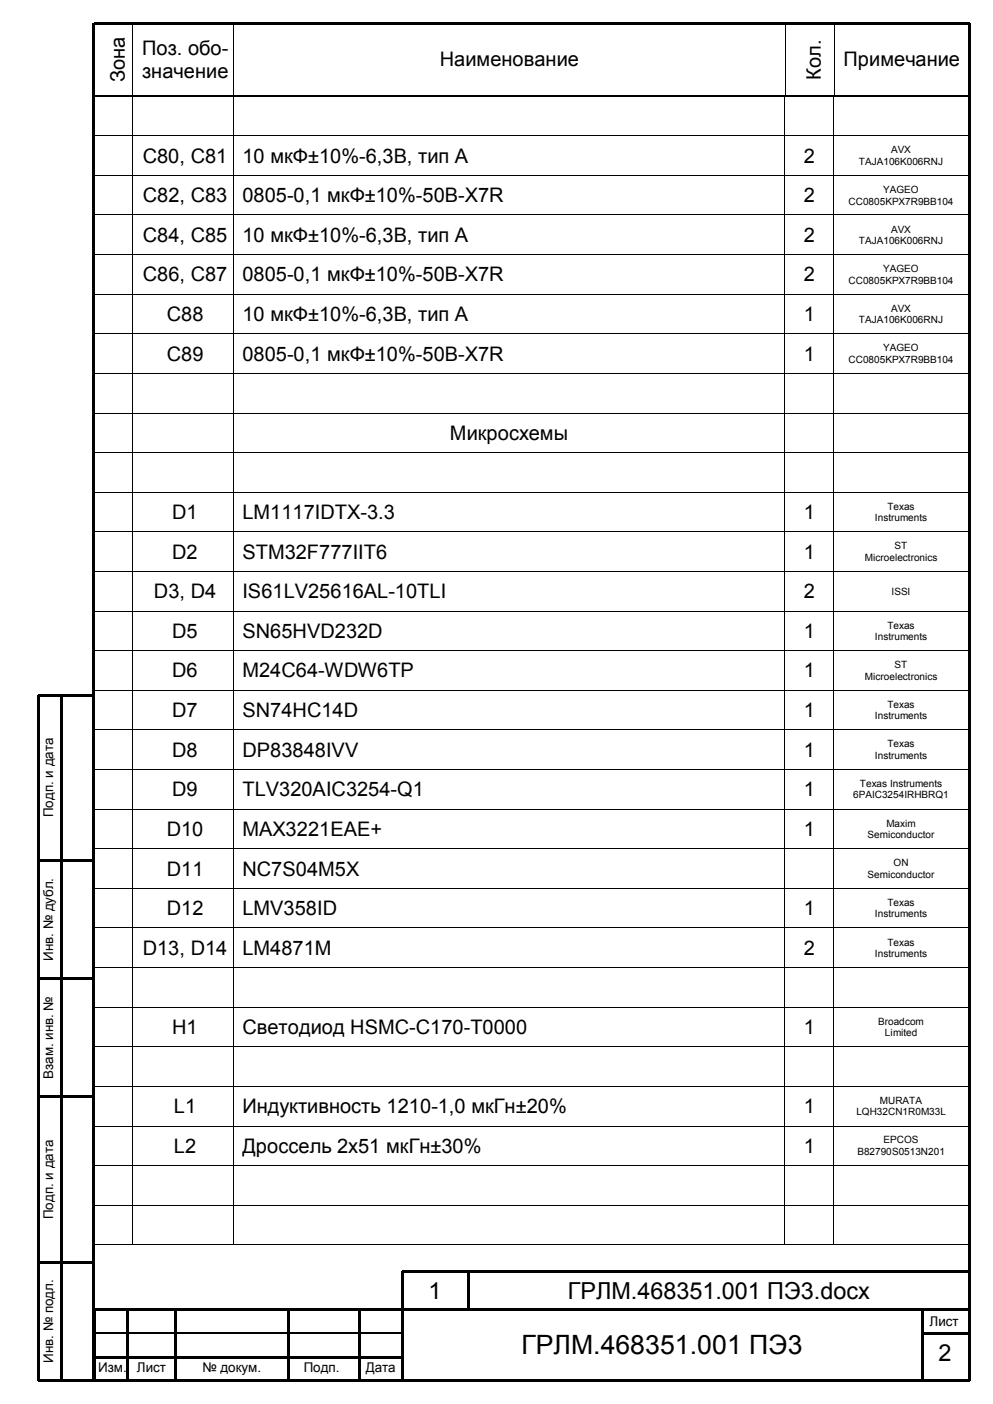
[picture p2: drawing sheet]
<svg xmlns="http://www.w3.org/2000/svg" width="210mm" height="297mm" viewBox="0 0 210 297" stroke-linecap="round" stroke-linejoin="round" font-family="sans-serif">
<defs><g id="words">
<text font-size="5.6" x="110.3" y="286.5">ГРЛМ.468351.001 ПЭ3</text>
<g font-size="5">
<text x="90.6" y="274.9">1</text>
<text x="120.1" y="274.9">ГРЛМ.468351.001 ПЭ3.docх</text>
<text x="198.5" y="287.9">2</text>
</g>
<g font-size="4.2">
<text x="30.1" y="11.6">Поз. обо-</text>
<text x="26.4" y="17.4" transform="rotate(-90 26.4 17.4)">Зона</text>
<text x="30.1" y="16.5">значение</text>
<text x="93" y="14.1">Наименование</text>
<text x="173.6" y="16.9" transform="rotate(-90 173.6 16.9)">Кол.</text>
<text x="178.4" y="14.1">Примечание</text>
<text x="30.2" y="34.4">C80, C81</text>
<text x="51.3" y="34.4">10 мкФ±10%-6,3В, тип A</text>
<text x="170" y="34.4">2</text>
<text x="30.2" y="42.8">C82, C83</text>
<text x="51.3" y="42.8">0805-0,1 мкФ±10%-50В-X7R</text>
<text x="170" y="42.8">2</text>
<text x="30.2" y="51.1">C84, C85</text>
<text x="51.3" y="51.1">10 мкФ±10%-6,3В, тип A</text>
<text x="170" y="51.1">2</text>
<text x="30.2" y="59.5">C86, C87</text>
<text x="51.3" y="59.5">0805-0,1 мкФ±10%-50В-X7R</text>
<text x="170" y="59.5">2</text>
<text x="35.3" y="67.9">C88</text>
<text x="51.3" y="67.9">10 мкФ±10%-6,3В, тип A</text>
<text x="170" y="67.9">1</text>
<text x="35.3" y="76.3">C89</text>
<text x="51.3" y="76.3">0805-0,1 мкФ±10%-50В-X7R</text>
<text x="170" y="76.3">1</text>
<text x="95.2" y="93.1">Микросхемы</text>
<text x="36.4" y="109.8">D1</text>
<text x="51.3" y="109.8">LM1117IDTX-3.3</text>
<text x="170" y="109.8">1</text>
<text x="36.4" y="118.2">D2</text>
<text x="51.3" y="118.2">STM32F777IIT6</text>
<text x="170" y="118.2">1</text>
<text x="32.6" y="126.5">D3, D4</text>
<text x="51.3" y="126.5">IS61LV25616AL-10TLI</text>
<text x="170" y="126.5">2</text>
<text x="36.4" y="134.9">D5</text>
<text x="51.3" y="134.9">SN65HVD232D</text>
<text x="170" y="134.9">1</text>
<text x="36.4" y="143.3">D6</text>
<text x="51.3" y="143.3">M24C64-WDW6TP</text>
<text x="170" y="143.3">1</text>
<text x="36.4" y="151.7">D7</text>
<text x="51.3" y="151.7">SN74HC14D</text>
<text x="170" y="151.7">1</text>
<text x="36.4" y="160.1">D8</text>
<text x="51.3" y="160.1">DP83848IVV</text>
<text x="170" y="160.1">1</text>
<text x="36.4" y="168.4">D9</text>
<text x="51.3" y="168.4">TLV320AIC3254-Q1</text>
<text x="170" y="168.4">1</text>
<text x="35.3" y="176.8">D10</text>
<text x="51.3" y="176.8">MAX3221EAE+</text>
<text x="170" y="176.8">1</text>
<text x="35.3" y="185.2">D11</text>
<text x="51.3" y="185.2">NC7S04M5X</text>
<text x="35.3" y="193.6">D12</text>
<text x="51.3" y="193.6">LMV358ID</text>
<text x="170" y="193.6">1</text>
<text x="30.2" y="202">D13, D14</text>
<text x="51.3" y="202">LM4871M</text>
<text x="170" y="202">2</text>
<text x="36.4" y="218.7">H1</text>
<text x="51.3" y="218.7">Светодиод HSMC-C170-T0000</text>
<text x="170" y="218.7">1</text>
<text x="36.8" y="235.5">L1</text>
<text x="51.3" y="235.5">Индуктивность 1210-1,0 мкГн±20%</text>
<text x="170" y="235.5">1</text>
<text x="36.8" y="243.8">L2</text>
<text x="51.3" y="243.8">Дроссель 2x51 мкГн±30%</text>
<text x="170" y="243.8">1</text>
</g>
<g font-size="2.8">
<text x="11.2" y="172.9" transform="rotate(-90 11.2 172.9)">Подп. и дата</text>
<text x="11.2" y="203.3" transform="rotate(-90 11.2 203.3)">Инв. № дубл.</text>
<text x="11.2" y="228.3" transform="rotate(-90 11.2 228.3)">Взам. инв. №</text>
<text x="11.2" y="257.9" transform="rotate(-90 11.2 257.9)">Подп. и дата</text>
<text x="196.6" y="280.6">Лист</text>
<text x="11.2" y="288.3" transform="rotate(-90 11.2 288.3)">Инв. № подл.</text>
<text x="20.7" y="290.2">Изм.</text>
<text x="29" y="290.2">Лист</text>
<text x="42.8" y="290.2">№ докум.</text>
<text x="64.2" y="290.2">Подп.</text>
<text x="77.3" y="290.2">Дата</text>
</g>
<g font-size="2.1">
<text x="181.7" y="34.9">TAJA106K006RNJ</text>
<text x="188.4" y="32.4">AVX</text>
<text x="186.8" y="40.8">YAGEO</text>
<text x="179.5" y="43.3">CC0805KPX7R9BB104</text>
<text x="181.7" y="51.6">TAJA106K006RNJ</text>
<text x="188.4" y="49.2">AVX</text>
<text x="179.5" y="60">CC0805KPX7R9BB104</text>
<text x="186.8" y="57.6">YAGEO</text>
<text x="188.4" y="66">AVX</text>
<text x="181.7" y="68.4">TAJA106K006RNJ</text>
<text x="179.5" y="76.8">CC0805KPX7R9BB104</text>
<text x="186.8" y="74.3">YAGEO</text>
<text x="187.7" y="107.8">Texas</text>
<text x="185" y="110.3">Instruments</text>
<text x="182.9" y="118.7">Microelectronics</text>
<text x="189.2" y="116.2">ST</text>
<text x="188.6" y="125.8">ISSI</text>
<text x="185" y="135.4">Instruments</text>
<text x="187.7" y="133">Texas</text>
<text x="182.9" y="143.8">Microelectronics</text>
<text x="189.2" y="141.4">ST</text>
<text x="187.7" y="149.7">Texas</text>
<text x="185" y="152.2">Instruments</text>
<text x="185" y="160.5">Instruments</text>
<text x="187.7" y="158.1">Texas</text>
<text x="181.9" y="166.5">Texas Instruments</text>
<text x="180.4" y="168.9">6PAIC3254IRHBRQ1</text>
<text x="183.5" y="177.3">Semiconductor</text>
<text x="187.5" y="174.9">Maxim</text>
<text x="183.5" y="185.7">Semiconductor</text>
<text x="189" y="183.3">ON</text>
<text x="187.7" y="191.6">Texas</text>
<text x="185" y="194.1">Instruments</text>
<text x="185" y="202.4">Instruments</text>
<text x="187.7" y="200">Texas</text>
<text x="185.7" y="216.7">Broadcom</text>
<text x="187.2" y="219.2">Limited</text>
<text x="186.1" y="233.5">MURATA</text>
<text x="181.1" y="236">LQH32CN1R0M33L</text>
<text x="181.3" y="244.3">B82790S0513N201</text>
<text x="186.9" y="241.9">EPCOS</text>
</g>
</g></defs>
<g fill="#000">
<path d="M19.5 5h.6v287.1h-.6zM19.8 4.7h185.3v.5h-185.3zM19.9 4.9h.2v.2h-.2zM27.9 4.9h.2v.2h-.2zM49.3 4.9h.2v.2h-.2zM165.9 4.9h.2v.2h-.2zM176.3 4.9h.2v.2h-.2zM204.8 5h.5v287.1h-.5zM204.9 4.9h.2v.2h-.2zM19.9 20.1h.2v.2h-.2zM27.9 20.1h.2v.2h-.2zM27.9 20.3h.2v.1h-.2z"/>
<path d="M27.9 28.7h.2v.1h-.2zM27.9 37h.2v.2h-.2zM49.3 20.3h.1v.1h-.1zM49.3 28.7h.1v.1h-.1zM49.3 37h.1v.2h-.1zM49.3 20.1h.2v.2h-.2zM165.9 20.3h.2v.1h-.2zM165.9 28.7h.2v.1h-.2zM165.9 37h.2v.2h-.2zM165.9 20.1h.2v.2h-.2zM176.3 20.3h.1v.1h-.1zM176.3 28.7h.1v.1h-.1z"/>
<path d="M176.3 37h.1v.2h-.1zM176.3 20.1h.2v.2h-.2zM204.9 20.1h.2v.2h-.2zM27.9 45.4h.2v.2h-.2zM27.9 53.8h.2v.1h-.2zM49.3 45.4h.1v.2h-.1zM49.3 53.8h.1v.1h-.1zM165.9 45.4h.2v.2h-.2zM165.9 53.8h.2v.1h-.2zM176.3 45.4h.1v.2h-.1zM176.3 53.8h.1v.1h-.1zM27.9 62.1h.2v.2h-.2z"/>
<path d="M27.9 70.5h.2v.2h-.2zM27.9 78.9h.2v.2h-.2zM49.3 62.1h.1v.2h-.1zM49.3 70.5h.1v.2h-.1zM49.3 78.9h.1v.2h-.1zM165.9 62.1h.2v.2h-.2zM165.9 70.5h.2v.2h-.2zM165.9 78.9h.2v.2h-.2zM176.3 62.1h.1v.2h-.1zM176.3 70.5h.1v.2h-.1zM176.3 78.9h.1v.2h-.1zM27.9 87.3h.2v.2h-.2z"/>
<path d="M27.9 95.7h.2v.1h-.2zM49.3 87.3h.1v.2h-.1zM49.3 95.7h.1v.1h-.1zM165.9 87.3h.2v.2h-.2zM165.9 95.7h.2v.1h-.2zM176.3 87.3h.1v.2h-.1zM176.3 95.7h.1v.1h-.1zM27.9 104.1h.2v.1h-.2zM27.9 112.4h.2v.2h-.2zM49.3 104.1h.1v.1h-.1zM49.3 112.4h.1v.2h-.1zM165.9 104.1h.2v.1h-.2z"/>
<path d="M165.9 112.4h.2v.2h-.2zM176.3 104.1h.1v.1h-.1zM176.3 112.4h.1v.2h-.1zM27.9 120.8h.2v.2h-.2zM27.9 129.2h.2v.2h-.2zM27.9 137.6h.2v.2h-.2zM49.3 120.8h.1v.2h-.1zM49.3 129.2h.1v.2h-.1zM49.3 137.6h.1v.2h-.1zM165.9 120.8h.2v.2h-.2zM165.9 129.2h.2v.2h-.2zM165.9 137.6h.2v.2h-.2z"/>
<path d="M176.3 120.8h.1v.2h-.1zM176.3 129.2h.1v.2h-.1zM176.3 137.6h.1v.2h-.1zM7.8 147h.5v145.1h-.5zM8 146.8h12v.5h-12zM12.8 147h.5v145.1h-.5zM27.9 145.9h.2v.2h-.2zM27.9 154.3h.2v.2h-.2zM49.3 145.9h.1v.2h-.1zM49.3 154.3h.1v.2h-.1zM165.9 145.9h.2v.2h-.2zM165.9 154.3h.2v.2h-.2z"/>
<path d="M176.3 145.9h.1v.2h-.1zM176.3 154.3h.1v.2h-.1zM27.9 162.7h.2v.2h-.2zM27.9 171.1h.2v.1h-.2zM27.9 179.5h.2v.1h-.2zM49.3 162.7h.1v.2h-.1zM49.3 171.1h.1v.1h-.1zM49.3 179.5h.1v.1h-.1zM165.9 162.7h.2v.2h-.2zM165.9 171.1h.2v.1h-.2zM165.9 179.5h.2v.1h-.2zM176.3 162.7h.1v.2h-.1z"/>
<path d="M176.3 171.1h.1v.1h-.1zM176.3 179.5h.1v.1h-.1zM8 181.8h12v.5h-12zM27.9 187.8h.2v.2h-.2zM27.9 196.2h.2v.2h-.2zM49.3 187.8h.1v.2h-.1zM49.3 196.2h.1v.2h-.1zM165.9 187.8h.2v.2h-.2zM165.9 196.2h.2v.2h-.2zM176.3 187.8h.1v.2h-.1zM176.3 196.2h.1v.2h-.1zM8 206.8h12v.5h-12z"/>
<path d="M27.9 204.6h.2v.2h-.2zM27.9 213h.2v.1h-.2zM49.3 204.6h.1v.2h-.1zM49.3 213h.1v.1h-.1zM165.9 204.6h.2v.2h-.2zM165.9 213h.2v.1h-.2zM176.3 204.6h.1v.2h-.1zM176.3 213h.1v.1h-.1zM8 231.8h12v.5h-12zM27.9 221.4h.2v.1h-.2zM27.9 229.7h.2v.2h-.2zM27.9 238.1h.2v.2h-.2z"/>
<path d="M49.3 221.4h.1v.1h-.1zM49.3 229.7h.1v.2h-.1zM49.3 238.1h.1v.2h-.1zM165.9 221.4h.2v.1h-.2zM165.9 229.7h.2v.2h-.2zM165.9 238.1h.2v.2h-.2zM176.3 221.4h.1v.1h-.1zM176.3 229.7h.1v.2h-.1zM176.3 238.1h.1v.2h-.1zM27.9 246.5h.2v.1h-.2zM27.9 254.8h.2v.2h-.2zM49.3 246.5h.1v.1h-.1z"/>
<path d="M49.3 254.8h.1v.2h-.1zM165.9 246.5h.2v.1h-.2zM165.9 254.8h.2v.2h-.2zM176.3 246.5h.1v.1h-.1zM176.3 254.8h.1v.2h-.1zM8 266.8h12v.5h-12zM19.8 277.1h.5v15h-.5zM20 276.8h185.1v.5h-185.1zM26.8 277.1h.5v15h-.5zM27.9 263.2h.2v.2h-.2zM36.8 277.1h.5v15h-.5zM49.3 263.2h.1v.2h-.1z"/>
<path d="M60.8 277.1h.5v15h-.5zM75.8 277.1h.5v15h-.5zM84.8 269h.5v8.1h-.5zM84.8 277.1h.5v15h-.5zM85 268.8h120.1v.5h-120.1zM98.8 269h.5v8.1h-.5zM165.9 263.2h.2v.2h-.2zM176.3 263.2h.1v.2h-.1zM194.8 277.1h.5v15h-.5zM8 291.8h12v.5h-12zM19.8 291.8h185.3v.5h-185.3zM20 286.8h65v.5h-65z"/>
<path d="M195.1 281.8h10v.5h-10z"/>
</g>
<g fill="none" stroke="#000" stroke-width=".21">
<path d="M20 5.1v15M20.1 5h7.8M28 5.1v15M28.1 5h21.2M49.4 5.1v15M49.5 5h116.4M166 5.1v15M166.1 5h10.2M176.4 5.1v15M176.5 5h28.4M205 5.1v15M20 20.4h7.9"/>
<path d="M20 28.7h7.9M20 37.1h7.9M20.1 20.2h7.8M28 20.4v8.3M28 28.8v8.2M28 37.2v8.2M28.1 20.2h21.2M28.1 20.4h21.2M28.1 28.7h21.2M28.1 37.1h21.2M49.4 20.4v8.3M49.4 28.8v8.2"/>
<path d="M49.4 37.2v8.2M49.4 20.4h116.5M49.4 28.7h116.5M49.4 37.1h116.5M49.5 20.2h116.4M166 20.4v8.3M166 28.8v8.2M166 37.2v8.2M166.1 20.4h10.2M166.1 28.7h10.2M166.1 37.1h10.2M166.1 20.2h10.2"/>
<path d="M176.4 20.4v8.3M176.4 28.8v8.2M176.4 37.2v8.2M176.4 20.4h28.9M176.4 28.7h28.9M176.4 37.1h28.9M176.5 20.2h28.4M20 45.5h7.9M20 53.8h7.9M28 45.6v8.2M28 53.9v8.2M28.1 45.5h21.2"/>
<path d="M28.1 53.8h21.2M49.4 45.6v8.2M49.4 53.9v8.2M49.4 45.5h116.5M49.4 53.8h116.5M166 45.6v8.2M166 53.9v8.2M166.1 45.5h10.2M166.1 53.8h10.2M176.4 45.6v8.2M176.4 53.9v8.2M176.4 45.5h28.9"/>
<path d="M176.4 53.8h28.9M20 62.2h7.9M20 70.6h7.9M20 79h7.9M28 62.3v8.2M28 70.7v8.2M28 79.1v8.2M28.1 62.2h21.2M28.1 70.6h21.2M28.1 79h21.2M49.4 62.3v8.2M49.4 70.7v8.2"/>
<path d="M49.4 79.1v8.2M49.4 62.2h116.5M49.4 70.6h116.5M49.4 79h116.5M166 62.3v8.2M166 70.7v8.2M166 79.1v8.2M166.1 62.2h10.2M166.1 70.6h10.2M166.1 79h10.2M176.4 62.3v8.2M176.4 70.7v8.2"/>
<path d="M176.4 79.1v8.2M176.4 62.2h28.9M176.4 70.6h28.9M176.4 79h28.9M20 87.4h7.9M20 95.8h7.9M28 87.5v8.2M28 95.8v8.3M28.1 87.4h21.2M28.1 95.8h21.2M49.4 87.5v8.2M49.4 95.8v8.3"/>
<path d="M49.4 87.4h116.5M49.4 95.8h116.5M166 87.5v8.2M166 95.8v8.3M166.1 87.4h10.2M166.1 95.8h10.2M176.4 87.5v8.2M176.4 95.8v8.3M176.4 87.4h28.9M176.4 95.8h28.9M20 104.1h7.9M20 112.5h7.9"/>
<path d="M28 104.2v8.2M28 112.6v8.2M28.1 104.1h21.2M28.1 112.5h21.2M49.4 104.2v8.2M49.4 112.6v8.2M49.4 104.1h116.5M49.4 112.5h116.5M166 104.2v8.2M166 112.6v8.2M166.1 104.1h10.2M166.1 112.5h10.2"/>
<path d="M176.4 104.2v8.2M176.4 112.6v8.2M176.4 104.1h28.9M176.4 112.5h28.9M20 120.9h7.9M20 129.3h7.9M20 137.7h7.9M28 121v8.2M28 129.4v8.2M28 137.8v8.1M28.1 120.9h21.2M28.1 129.3h21.2"/>
<path d="M28.1 137.7h21.2M49.4 121v8.2M49.4 129.4v8.2M49.4 137.8v8.1M49.4 120.9h116.5M49.4 129.3h116.5M49.4 137.7h116.5M166 121v8.2M166 129.4v8.2M166 137.8v8.1M166.1 120.9h10.2M166.1 129.3h10.2"/>
<path d="M166.1 137.7h10.2M176.4 121v8.2M176.4 129.4v8.2M176.4 137.8v8.1M176.4 120.9h28.9M176.4 129.3h28.9M176.4 137.7h28.9M20 146h7.9M20 154.4h7.9M28 146.1v8.2M28 154.5v8.2M28.1 146h21.2"/>
<path d="M28.1 154.4h21.2M49.4 146.1v8.2M49.4 154.5v8.2M49.4 146h116.5M49.4 154.4h116.5M166 146.1v8.2M166 154.5v8.2M166.1 146h10.2M166.1 154.4h10.2M176.4 146.1v8.2M176.4 154.5v8.2M176.4 146h28.9"/>
<path d="M176.4 154.4h28.9M20 162.8h7.9M20 171.2h7.9M20 179.5h7.9M28 162.9v8.2M28 171.2v8.3M28 179.6v8.2M28.1 162.8h21.2M28.1 171.2h21.2M28.1 179.5h21.2M49.4 162.9v8.2M49.4 171.2v8.3"/>
<path d="M49.4 179.6v8.2M49.4 162.8h116.5M49.4 171.2h116.5M49.4 179.5h116.5M166 162.9v8.2M166 171.2v8.3M166 179.6v8.2M166.1 162.8h10.2M166.1 171.2h10.2M166.1 179.5h10.2M176.4 162.9v8.2M176.4 171.2v8.3"/>
<path d="M176.4 179.6v8.2M176.4 162.8h28.9M176.4 171.2h28.9M176.4 179.5h28.9M20 187.9h7.9M20 196.3h7.9M28 188v8.2M28 196.4v8.2M28.1 187.9h21.2M28.1 196.3h21.2M49.4 188v8.2M49.4 196.4v8.2"/>
<path d="M49.4 187.9h116.5M49.4 196.3h116.5M166 188v8.2M166 196.4v8.2M166.1 187.9h10.2M166.1 196.3h10.2M176.4 188v8.2M176.4 196.4v8.2M176.4 187.9h28.9M176.4 196.3h28.9M20 204.7h7.9M20 213.1h7.9"/>
<path d="M28 204.8v8.2M28 213.1v8.3M28.1 204.7h21.2M28.1 213.1h21.2M49.4 204.8v8.2M49.4 213.1v8.3M49.4 204.7h116.5M49.4 213.1h116.5M166 204.8v8.2M166 213.1v8.3M166.1 204.7h10.2M166.1 213.1h10.2"/>
<path d="M176.4 204.8v8.2M176.4 213.1v8.3M176.4 204.7h28.9M176.4 213.1h28.9M20 221.4h7.9M20 229.8h7.9M20 238.2h7.9M28 221.5v8.2M28 229.9v8.2M28 238.3v8.2M28.1 221.4h21.2M28.1 229.8h21.2"/>
<path d="M28.1 238.2h21.2M49.4 221.5v8.2M49.4 229.9v8.2M49.4 238.3v8.2M49.4 221.4h116.5M49.4 229.8h116.5M49.4 238.2h116.5M166 221.5v8.2M166 229.9v8.2M166 238.3v8.2M166.1 221.4h10.2M166.1 229.8h10.2"/>
<path d="M166.1 238.2h10.2M176.4 221.5v8.2M176.4 229.9v8.2M176.4 238.3v8.2M176.4 221.4h28.9M176.4 229.8h28.9M176.4 238.2h28.9M20 246.5h7.9M20 254.9h7.9M28 246.6v8.2M28 255v8.2M28.1 246.5h21.2"/>
<path d="M28.1 254.9h21.2M49.4 246.6v8.2M49.4 255v8.2M49.4 246.5h116.5M49.4 254.9h116.5M166 246.6v8.2M166 255v8.2M166.1 246.5h10.2M166.1 254.9h10.2M176.4 246.6v8.2M176.4 255v8.2M176.4 246.5h28.9"/>
<path d="M176.4 254.9h28.9M19.8 263.3h8.1M28.1 263.3h21.2M49.4 263.3h116.5M166.1 263.3h10.2M176.4 263.3h28.9"/>
</g>
<path d="M20 282h65" fill="none" stroke="#000" stroke-width=".3"/>
<use href="#words"/>
</svg>
